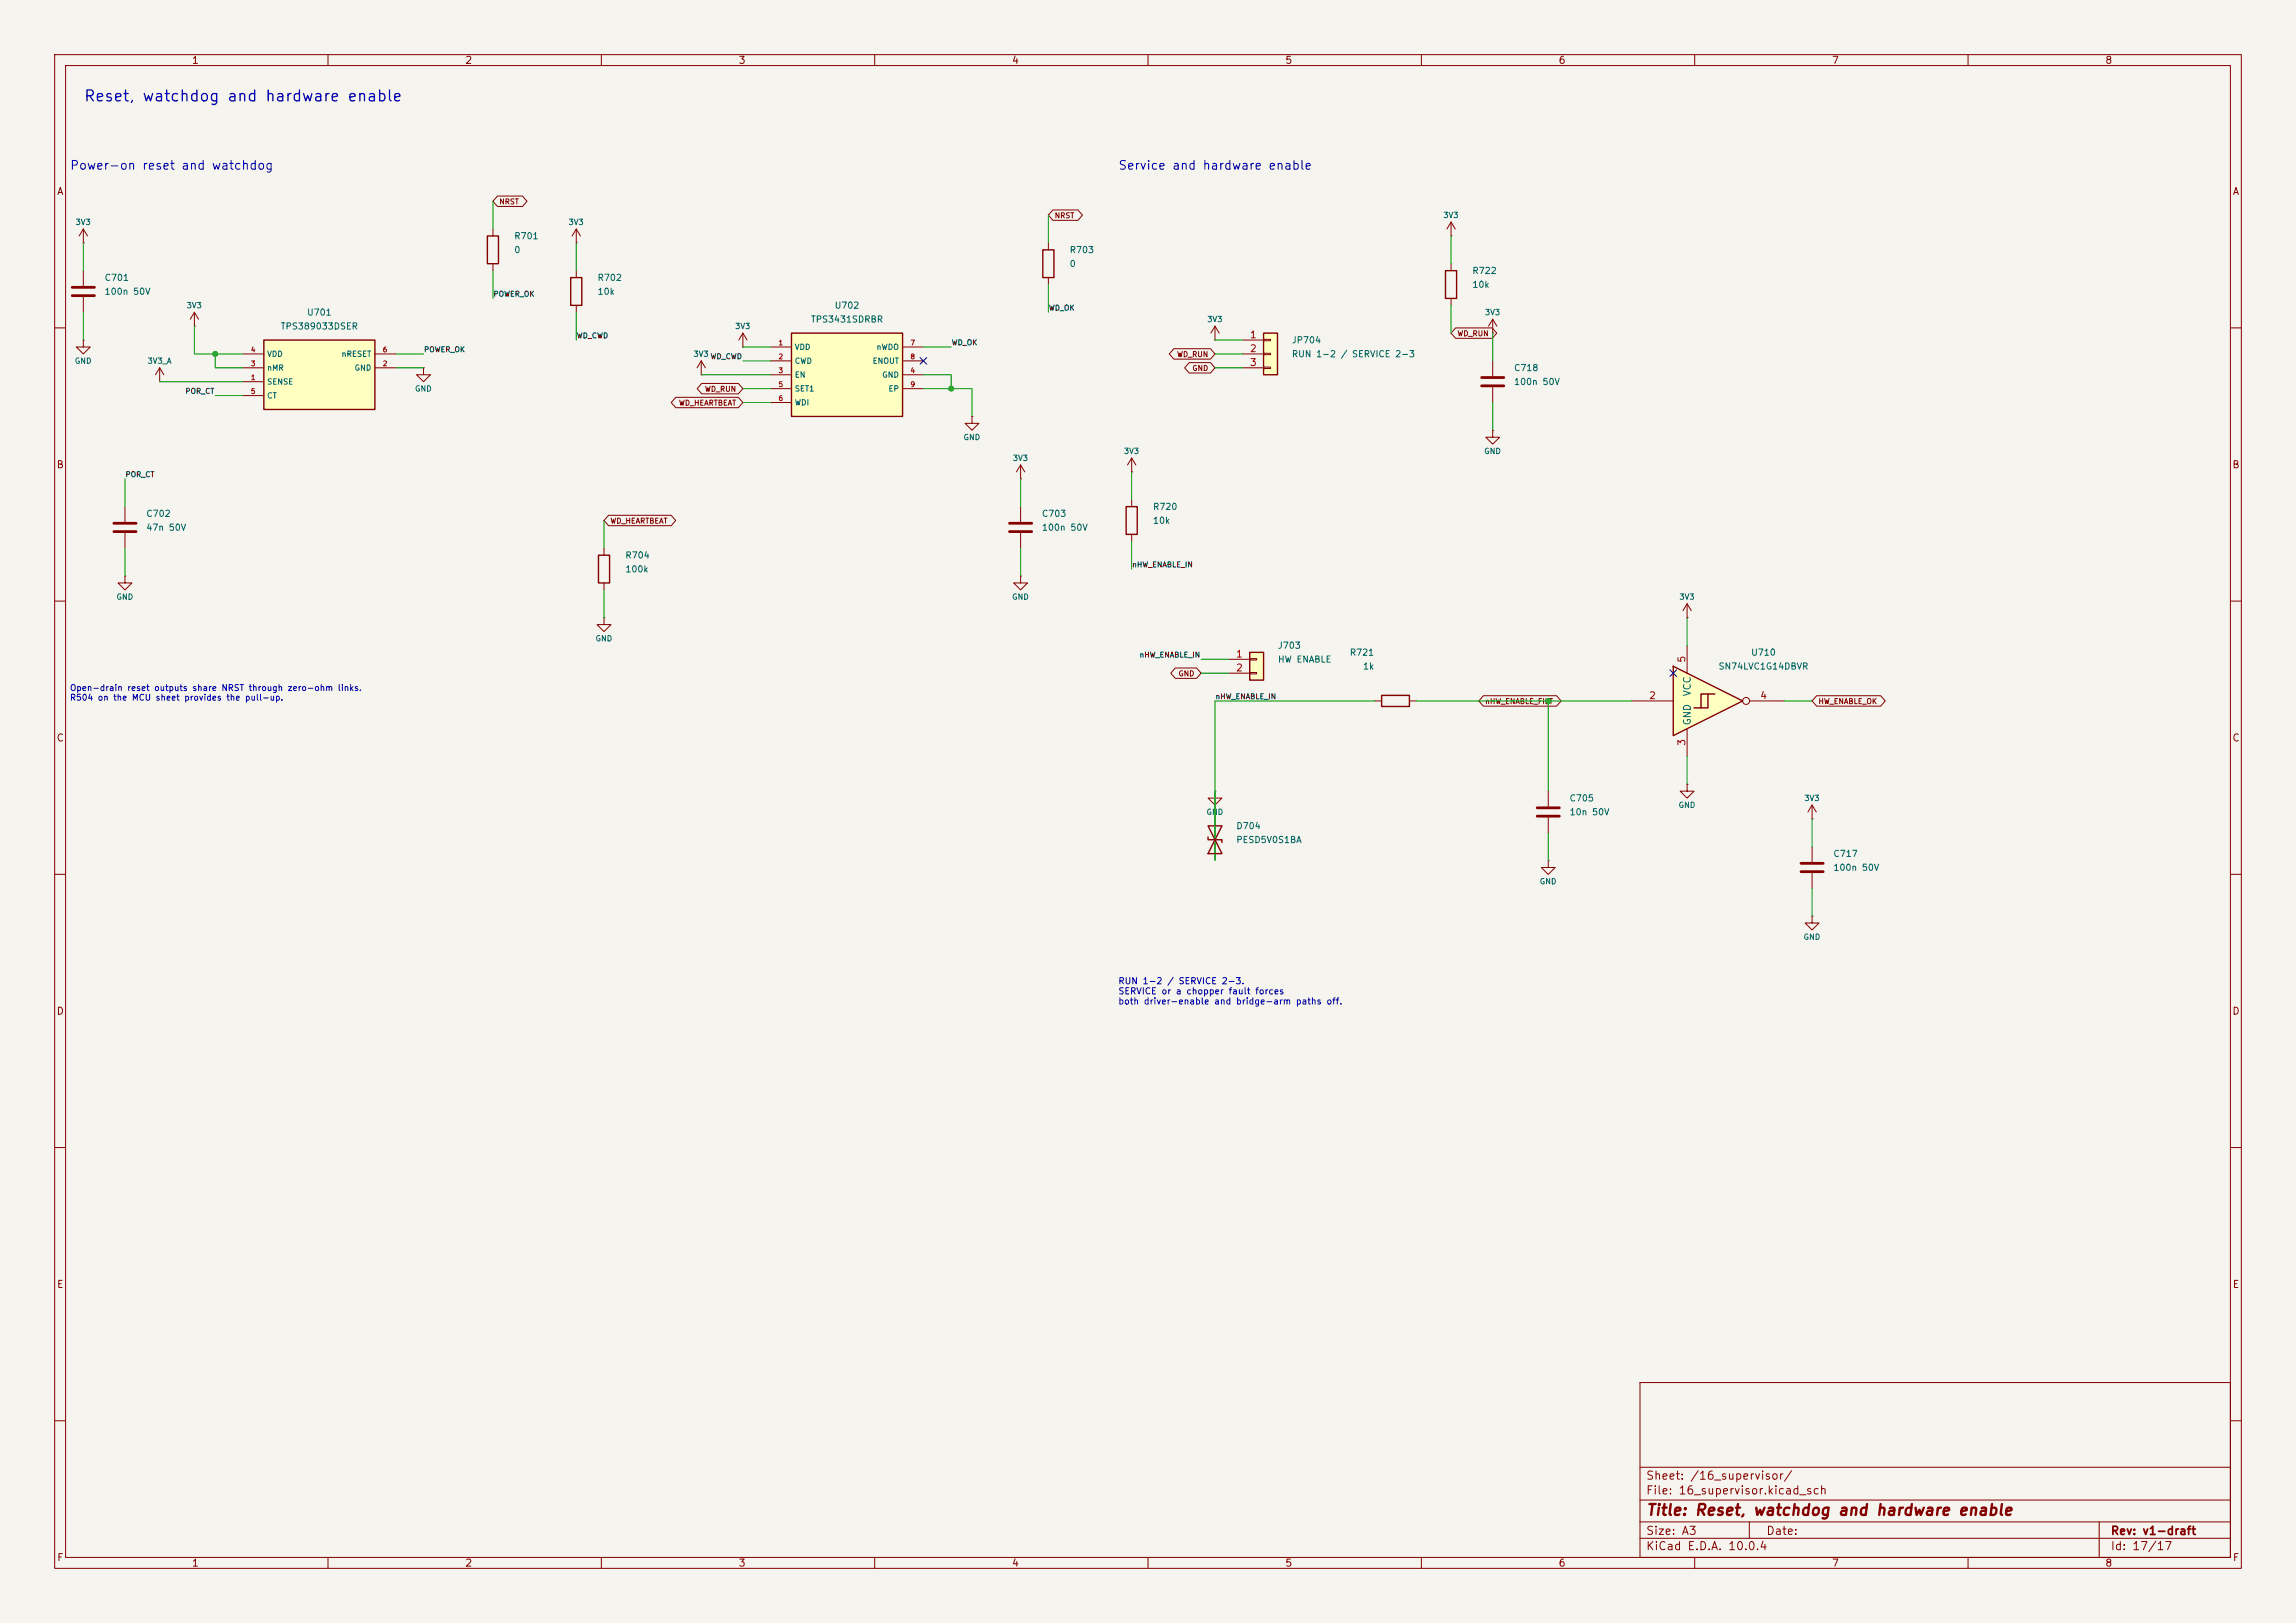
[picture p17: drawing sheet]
<svg xmlns="http://www.w3.org/2000/svg" width="420mm" height="297mm" viewBox="0 0 420 297" stroke-linecap="round" stroke-linejoin="round" font-family="sans-serif">
<defs><g id="words">
<text font-size="2" fill="#0000c2" x="15.2" y="19.1">Reset, watchdog and hardware enable</text>
<text font-size="2" fill="#840000" x="301" y="277.8">Title: Reset, watchdog and hardware enable</text>
<g font-size="1.6" fill="#0000c2">
<text x="12.7" y="31.5">Power-on reset and watchdog</text>
<text x="204.5" y="31.5">Service and hardware enable</text>
</g>
<g font-size="1.5" fill="#840000">
<text x="301" y="273.8">File: 16_supervisor.kicad_sch</text>
<text x="301" y="271.1">Sheet: /16_supervisor/</text>
<text x="301" y="281.2">Size: A3</text>
<text x="323" y="281.2">Date:</text>
<text x="386" y="281.2">Rev: v1-draft</text>
<text x="301" y="284">KiCad E.D.A. 10.0.4</text>
<text x="386" y="284">Id: 17/17</text>
</g>
<g font-size="1.3" fill="#840000">
<text x="35" y="12">1</text>
<text x="85" y="12">2</text>
<text x="135" y="12">3</text>
<text x="185" y="12">4</text>
<text x="235" y="12">5</text>
<text x="285" y="12">6</text>
<text x="335" y="12">7</text>
<text x="385" y="12">8</text>
<text x="10.3" y="36">A</text>
<text x="408.3" y="36">A</text>
<text x="10.3" y="86">B</text>
<text x="408.2" y="86">B</text>
<text x="10.3" y="136">C</text>
<text x="408.2" y="136">C</text>
<text x="10.3" y="186">D</text>
<text x="408.2" y="186">D</text>
<text x="10.3" y="236">E</text>
<text x="408.3" y="236">E</text>
<text x="10.3" y="286">F</text>
<text x="35" y="287">1</text>
<text x="85" y="287">2</text>
<text x="135" y="287">3</text>
<text x="185" y="287">4</text>
<text x="235" y="287">5</text>
<text x="285" y="287">6</text>
<text x="335" y="287">7</text>
<text x="385" y="287">8</text>
<text x="408.3" y="286">F</text>
</g>
<g font-size="1.3" fill="#a90000">
<text x="228.5" y="62.2">1</text>
<text x="228.5" y="64.7">2</text>
<text x="228.5" y="67.3">3</text>
<text x="226" y="120.6">1</text>
<text x="226" y="123.2">2</text>
<text x="308.6" y="121.4" transform="rotate(-90 308.6 121.4)">5</text>
<text x="301.6" y="128.2">2</text>
<text x="321.9" y="128.2">4</text>
<text x="308.6" y="136.6" transform="rotate(-90 308.6 136.6)">3</text>
</g>
<g font-size="1.3" fill="#006464">
<text x="309.6" y="127.5" transform="rotate(-90 309.6 127.5)">VCC</text>
<text x="309.6" y="132.8" transform="rotate(-90 309.6 132.8)">GND</text>
</g>
<g font-size="1.2" fill="#006464">
<text x="94" y="44.1">R701</text>
<text x="94" y="46.6">0</text>
<text x="195.6" y="46.6">R703</text>
<text x="19" y="51.7">C701</text>
<text x="109.2" y="51.7">R702</text>
<text x="195.6" y="49.1">0</text>
<text x="269.2" y="50.4">R722</text>
<text x="269.2" y="52.9">10k</text>
<text x="19" y="54.2">100n 50V</text>
<text x="56.1" y="58">U701</text>
<text x="109.2" y="54.2">10k</text>
<text x="148.2" y="59.3">TPS3431SDRBR</text>
<text x="152.6" y="56.8">U702</text>
<text x="51.2" y="60.6">TPS389033DSER</text>
<text x="236.2" y="65.6">RUN 1-2 / SERVICE 2-3</text>
<text x="236.2" y="63.1">JP704</text>
<text x="276.8" y="68.2">C718</text>
<text x="276.8" y="70.7">100n 50V</text>
<text x="26.7" y="94.9">C702</text>
<text x="190.5" y="94.9">C703</text>
<text x="210.8" y="93.6">R720</text>
<text x="26.7" y="97.4">47n 50V</text>
<text x="190.5" y="97.4">100n 50V</text>
<text x="210.8" y="96.1">10k</text>
<text x="114.3" y="102.5">R704</text>
<text x="114.3" y="105">100k</text>
<text x="233.7" y="119">J703</text>
<text x="233.7" y="121.5">HW ENABLE</text>
<text x="246.8" y="120.3">R721</text>
<text x="249.2" y="122.8">1k</text>
<text x="314.3" y="122.8">SN74LVC1G14DBVR</text>
<text x="320.2" y="120.3">U710</text>
<text x="287" y="146.9">C705</text>
<text x="287" y="149.5">10n 50V</text>
<text x="226" y="154.5">PESD5V0S1BA</text>
<text x="226" y="152">D704</text>
<text x="335.3" y="157.1">C717</text>
<text x="335.3" y="159.6">100n 50V</text>
</g>
<g font-size="1.2" fill="#0000c2">
<text x="204.5" y="180.4">RUN 1-2 / SERVICE 2-3.</text>
<text x="204.5" y="182.2">SERVICE or a chopper fault forces</text>
<text x="204.5" y="184.1">both driver-enable and bridge-arm paths off.</text>
</g>
<g font-size="1.1" fill="#0000c2">
<text x="12.7" y="126.7">Open-drain reset outputs share NRST through zero-ohm links.</text>
<text x="12.7" y="128.5">R504 on the MCU sheet provides the pull-up.</text>
</g>
<g font-size="1" fill="#006464">
<text x="13.7" y="41.4">3V3</text>
<text x="103.9" y="41.4">3V3</text>
<text x="263.9" y="40.1">3V3</text>
<text x="34.1" y="56.6">3V3</text>
<text x="220.7" y="59.2">3V3</text>
<text x="271.5" y="57.9">3V3</text>
<text x="48.8" y="65.5">VDD</text>
<text x="62.4" y="65.5">nRESET</text>
<text x="126.8" y="65.5">3V3</text>
<text x="134.4" y="60.5">3V3</text>
<text x="145.3" y="64.3">VDD</text>
<text x="160.2" y="64.3">nWDO</text>
<text x="13.6" y="66.8">GND</text>
<text x="26.9" y="66.8">3V3_A</text>
<text x="48.8" y="70.6">SENSE</text>
<text x="48.8" y="68.1">nMR</text>
<text x="64.8" y="68.1">GND</text>
<text x="75.8" y="71.9">GND</text>
<text x="145.3" y="66.8">CWD</text>
<text x="145.3" y="69.3">EN</text>
<text x="145.3" y="71.9">SET1</text>
<text x="159.5" y="66.8">ENOUT</text>
<text x="161.3" y="69.3">GND</text>
<text x="162.4" y="71.9">EP</text>
<text x="48.8" y="73.2">CT</text>
<text x="145.3" y="74.4">WDI</text>
<text x="176.1" y="80.8">GND</text>
<text x="205.5" y="83.3">3V3</text>
<text x="271.4" y="83.3">GND</text>
<text x="185.2" y="84.6">3V3</text>
<text x="21.2" y="110">GND</text>
<text x="185" y="110">GND</text>
<text x="307.1" y="110">3V3</text>
<text x="108.8" y="117.6">GND</text>
<text x="220.6" y="149.4">GND</text>
<text x="307" y="148.1">GND</text>
<text x="330" y="146.8">3V3</text>
<text x="281.6" y="162.1">GND</text>
<text x="329.8" y="172.2">GND</text>
</g>
<g font-size="1" fill="#840000">
<text x="91.2" y="37.6">NRST</text>
<text x="192.8" y="40.2">NRST</text>
<text x="215.2" y="65.6">WD_RUN</text>
<text x="266.5" y="61.8">WD_RUN</text>
<text x="128.9" y="71.9">WD_RUN</text>
<text x="218" y="68.1">GND</text>
<text x="124.1" y="74.5">WD_HEARTBEAT</text>
<text x="111.6" y="96">WD_HEARTBEAT</text>
<text x="215.5" y="124">GND</text>
<text x="271.6" y="129.1">nHW_ENABLE_FILT</text>
<text x="332.5" y="129.1">HW_ENABLE_OK</text>
</g>
<g font-size="1" fill="#0f0f0f">
<text x="90.2" y="54.5">POWER_OK</text>
<text x="191.8" y="57.1">WD_OK</text>
<text x="77.5" y="64.7">POWER_OK</text>
<text x="105.4" y="62.1">WD_CWD</text>
<text x="129.9" y="65.9">WD_CWD</text>
<text x="174" y="63.4">WD_OK</text>
<text x="33.8" y="72.3">POR_CT</text>
<text x="22.9" y="87.5">POR_CT</text>
<text x="207" y="104">nHW_ENABLE_IN</text>
<text x="208.4" y="120.6">nHW_ENABLE_IN</text>
<text x="222.2" y="128.2">nHW_ENABLE_IN</text>
</g>
<g font-size=".9" fill="#a90000">
<text x="45.8" y="64.7">4</text>
<text x="69.9" y="64.7">6</text>
<text x="142.3" y="63.4">1</text>
<text x="142.3" y="65.9">2</text>
<text x="166.4" y="63.4">7</text>
<text x="166.4" y="65.9">8</text>
<text x="45.8" y="69.8">1</text>
<text x="45.8" y="67.2">3</text>
<text x="69.9" y="67.2">2</text>
<text x="142.3" y="68.5">3</text>
<text x="142.3" y="71">5</text>
<text x="166.4" y="68.5">4</text>
<text x="166.4" y="71">9</text>
<text x="45.8" y="72.3">5</text>
<text x="142.3" y="73.6">6</text>
</g>
</g></defs>
<path d="M0 0h420v297h-420z" fill="#f5f4ef" stroke="#f5f4ef" stroke-width=".18"/>
<g fill="none" stroke="#840000" stroke-width=".18">
<path d="M10 10h400v277h-400zM12 12h396v273h-396zM60 10v2M110 10v2M160 10v2M210 10v2M260 10v2M310 10v2M360 10v2M10 60h2M408 60h2M10 110h2"/>
<path d="M408 110h2M10 160h2M283.2 157.5v1.3h1.3l-1.3 1.2-1.3-1.2h1.3M283.2 157.5h.1M408 160h2M10 210h2M408 210h2M300 253h108v32h-108zM10 260h2M300 278.5h108M300 274.5h108M300 268.5h108"/>
<path d="M320 278.5v3M384 278.5v6.5M408 260h2M60 285v2M110 285v2M160 285v2M210 285v2M260 285v2M300 281.5h108M310 285v2M360 285v2"/>
</g>
<path d="M228.6 119.4h2.5v5.1h-2.5z" fill="#ffffc2"/>
<path d="M228.6 119.4h2.5v5.1h-2.5zM252.7 127.3h5.1v2h-5.1z" fill="none" stroke="#840000" stroke-width=".25"/>
<g fill="none" stroke="#840000" stroke-width=".18">
<path d="M15.2 44.5h.1M15.2 41.9l-.7 1.3M15.2 41.9l.8 1.3M15.2 41.9v2.6M15.2 49.5v2.8M15.2 54.4v2.8M35.6 59.7h.1M35.6 57.2l-.8 1.2M35.6 57.2l.7 1.2M35.6 57.2v2.5M224.8 120.7h3.8M224.8 123.2h3.8"/>
<path d="M228.6 120.5h1.3v.3h-1.3zM228.6 123.1h1.3v.2h-1.3zM251.5 128.3h1.2M257.8 128.3h1.3"/>
</g>
<path d="M13.2 52.6h4.1M13.2 54.1h4.1" fill="none" stroke="#840000" stroke-width=".51"/>
<path d="M48.3 62.2h20.3v12.7h-20.3z" fill="#ffffc2"/>
<path d="M48.3 62.2h20.3v12.7h-20.3z" fill="none" stroke="#840000" stroke-width=".25"/>
<path d="M44.4 69.9h3.9M44.4 67.3h3.9M44.4 64.8h3.9M44.4 72.4h3.9M68.6 67.3h3.8M68.6 64.8h3.8" fill="none" stroke="#840000" stroke-width=".18"/>
<path d="M144.8 61h20.3v15.2h-20.3z" fill="#ffffc2"/>
<path d="M89.2 43.2h2v5.1h-2zM104.4 50.8h2v5.1h-2zM190.8 45.7h2v5.1h-2zM264.4 49.5h2v5.1h-2zM144.8 61h20.3v15.2h-20.3zM206 92.7h2v5.1h-2zM109.5 101.6h2v5.1h-2zM221 151.1h2.5l-2.5 5.1h2.5zM221 153.2v.5h2.5v.5" fill="none" stroke="#840000" stroke-width=".25"/>
<g fill="none" stroke="#840000" stroke-width=".18">
<path d="M90.2 41.9v1.3M90.2 48.3v1.2M105.4 44.5h.1M105.4 41.9l-.8 1.3M105.4 41.9l.8 1.3M105.4 41.9v2.6M105.4 49.5v1.3M105.4 55.9v1.3M191.8 44.5v1.2M191.8 50.8v1.3M222.2 59.7v2.5M222.2 59.7l-.7 1.3"/>
<path d="M222.2 59.7l.8 1.3M265.4 43.2h.1M265.4 40.6l-.7 1.3M265.4 40.6l.8 1.3M265.4 40.6v2.6M265.4 48.3v1.2M265.4 54.6v1.3M273 58.4l-.7 1.3M273 58.4l.8 1.3M273 58.4v2.6M15.2 62.2v1.3h1.3l-1.3 1.3-1.2-1.3h1.2M15.2 62.2h.1"/>
<path d="M29.2 69.9h.1M29.2 67.3l-.8 1.3M29.2 67.3l.8 1.3M29.2 67.3v2.6M77.5 67.3v1.3h1.2l-1.2 1.3-1.3-1.3h1.3M77.5 67.3h.1M141 63.5h3.8M141 66h3.8M141 68.6h3.8M141 71.1h3.8M141 73.7h3.8M165.1 63.5h3.8"/>
<path d="M165.1 66h3.8M165.1 68.6h3.8M165.1 71.1h3.8M177.8 76.2v1.3h1.3l-1.3 1.2-1.3-1.2h1.3M177.8 76.2h.1M222.2 62.2h.1M273 61h.1M273 66v2.8M273 70.9v2.8M22.9 92.7v2.8M22.9 97.5v2.8M186.7 87.6h.1"/>
<path d="M186.7 85.1v2.5M186.7 92.7v2.8M186.7 97.5v2.8M186.7 85.1l-.8 1.3M186.7 85.1l.8 1.3M207 86.4h.1M207 83.8l-.8 1.3M207 83.8l.8 1.3M207 83.8v2.6M207 91.4v1.3M207 97.8v1.3M22.9 105.4v1.3h1.2l-1.2 1.3-1.3-1.3h1.3"/>
<path d="M22.9 105.4h.1M110.5 113v1.3h1.3l-1.3 1.3-1.3-1.3h1.3M110.5 113h.1M110.5 100.3v1.3M110.5 106.7v1.3M186.7 105.4v1.3h1.3l-1.3 1.3-1.3-1.3h1.3M186.7 105.4h.1M222.2 144.8v1.3h1.3l-1.3 1.2-1.2-1.2h1.2M222.2 144.8h.1M222.2 149.9v7.6M331.5 149.9h.1M331.5 147.3l-.8 1.3"/>
<path d="M331.5 147.3l.7 1.3M331.5 147.3v2.6M331.5 154.9v2.8M331.5 159.8v2.8M331.5 167.6v1.3h1.2l-1.2 1.3-1.3-1.3h1.3M331.5 167.6h.1"/>
</g>
<path d="M271 69.1h4.1M271 70.6h4.1M20.8 95.8h4.1M20.8 97.3h4.1M184.7 95.8h4M184.7 97.3h4M329.4 158h4.1M329.4 159.5h4.1" fill="none" stroke="#840000" stroke-width=".51"/>
<path d="M231.1 61h2.6v7.6h-2.6z" fill="#ffffc2"/>
<path d="M231.1 61h2.6v7.6h-2.6z" fill="none" stroke="#840000" stroke-width=".25"/>
<path d="M227.3 62.2h3.8M227.3 64.8h3.8M227.3 67.3h3.8M231.1 62.1h1.3v.3h-1.3zM231.1 64.6h1.3v.3h-1.3zM231.1 67.2h1.3v.2h-1.3zM273 78.7v1.3h1.3l-1.3 1.3-1.2-1.3h1.2M273 78.7h.1M308.6 143.5v1.3h1.3l-1.3 1.3-1.3-1.3h1.3M308.6 143.5h.1" fill="none" stroke="#840000" stroke-width=".18"/>
<path d="M306.1 121.9l12.7 6.4-12.7 6.3z" fill="#ffffc2"/>
<path d="M306.1 121.9l12.7 6.4-12.7 6.3zM312.4 127v2.5h-2.5M313.7 127h-2.6v2.5" fill="none" stroke="#840000" stroke-width=".25"/>
<g fill="none" stroke="#840000" stroke-width=".18">
<path d="M91 35.9h4.6l.8 .9-.8 1h-4.6l-.8-1zM192.6 38.4h4.6l.8 1-.8 .9h-4.6l-.8-.9zM123.6 72.7h11.5l.8 1-.8 .9h-11.5l-.8-.9zM128.3 68.6h.1M128.3 66l-.8 1.3M128.3 66l.7 1.3M128.3 66v2.6M128.4 70.2h6.7l.8 .9-.8 1h-6.7l-.9-1zM135.9 63.5h.1M135.9 61l-.8 1.2M135.9 61l.8 1.2M135.9 61v2.5"/>
<path d="M214.7 63.8h6.7l.8 1-.8 .9h-6.7l-.8-.9zM217.5 66.4h3.9l.8 .9-.8 1h-3.9l-.8-1zM266.3 60h6.7l.8 1-.8 .9h-6.7l-.9-.9zM111.3 94.3h11.5l.8 1-.8 .9h-11.5l-.8-.9zM308.6 113h.1M308.6 110.5v2.5M308.6 118.1v5.1M308.6 110.5l-.8 1.3M308.6 110.5l.8 1.3M215 122.2h3.9l.8 1-.8 .9h-3.9l-.8-.9zM271.3 127.3h13.4l.9 1-.9 .9h-13.4l-.8-.9zM298.4 128.3h7.7"/>
<path d="M308.6 133.4v5M320 128.3h6.4M332.3 127.3h11.7l.9 1-.9 .9h-11.7l-.8-.9zM283.2 144.8v2.8M283.2 149.6v2.8"/>
<circle cx="319.4" cy="128.3" r=".63"/>
</g>
<path d="M281.2 147.8h4M281.2 149.4h4" fill="none" stroke="#840000" stroke-width=".51"/>
<g fill="none" stroke="#009600" stroke-width=".18">
<path d="M90.2 36.8v5.1M191.8 39.4v5.1M15.2 44.5v5M15.2 57.2v5M35.6 59.7v5.1h8.8M90.2 49.5v5.1M105.4 44.5v5M105.4 57.2v5M191.8 52.1v5.1M265.4 43.2v5.1M265.4 55.9v5.1M29.2 69.9h15.2"/>
<path d="M39.4 64.8v2.5h5M39.4 72.4h5M72.4 67.3h5.1M72.4 64.8h5.1M128.3 68.6h12.7M135.9 66h5.1M135.9 71.1h5.1M135.9 63.5h5.1M135.9 73.7h5.1M168.9 68.6h5.1v2.5M168.9 71.1h8.9v5.1M168.9 63.5h5.1"/>
<path d="M222.2 62.2h5.1M222.2 67.3h5.1M222.2 64.8h5.1M273 61v5M273 73.7v5M22.9 87.6v5.1M110.5 95.3v5M186.7 87.6v5.1M207 86.4v5M207 99.1v5M22.9 100.3v5.1M110.5 108v5"/>
<path d="M186.7 100.3v5.1M308.6 113v5.1M219.7 120.7h5.1M219.7 123.2h5.1M251.5 128.3h-29.3v29.2M259.1 128.3h39.3M283.2 128.3v16.5M308.6 138.4v5.1M326.4 128.3h5.1M283.2 152.4v5.1M331.5 149.9v5M331.5 162.6v5"/>
</g>
<path d="M168.3 65.4l1.2 1.2M169.5 65.4l-1.2 1.2M305.5 122.6l1.2 1.2M306.7 122.6l-1.2 1.2" fill="none" stroke="#000084" stroke-width=".18"/>
<g fill="#009600" stroke="#009600" stroke-width=".18">
<circle cx="39.4" cy="64.8" r=".46"/>
<circle cx="283.2" cy="128.3" r=".46"/>
<circle cx="174" cy="71.1" r=".46"/>
</g>
<use href="#words"/>
</svg>
